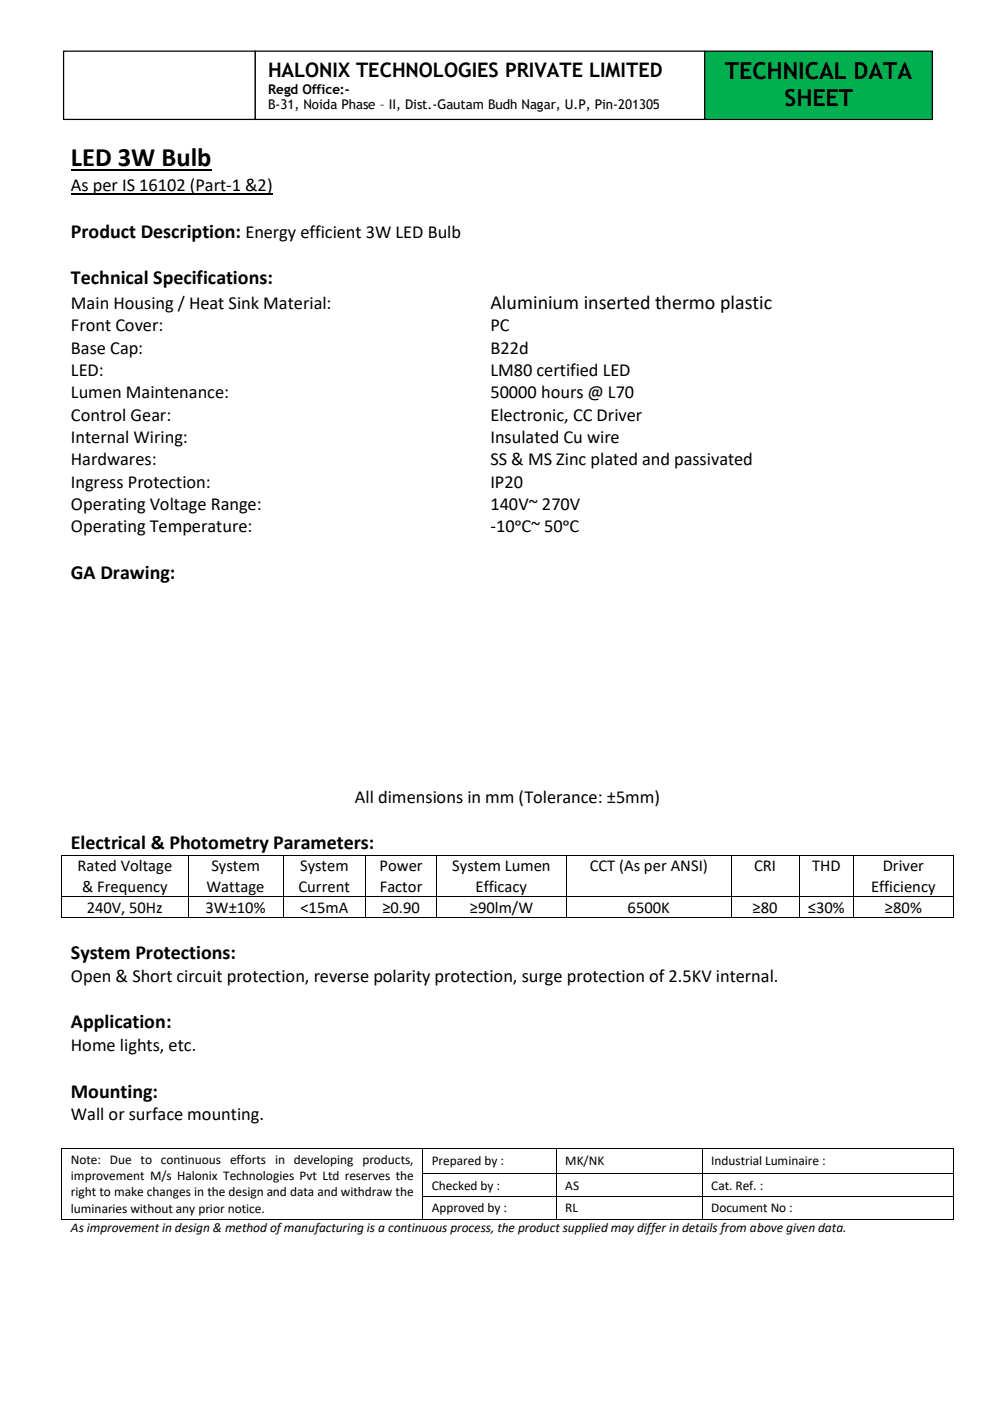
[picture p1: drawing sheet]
<svg xmlns="http://www.w3.org/2000/svg" width="210mm" height="297mm" viewBox="0 0 210 297" stroke-linecap="round" stroke-linejoin="round" font-family="sans-serif">
<defs><g id="words">
<text font-size="5.6" x="15" y="35.3">LED 3W Bulb</text>
<g font-size="5">
<text x="153.7" y="16.7">TECHNICAL DATA</text>
<text x="166.3" y="22.4">SHEET</text>
</g>
<g font-size="4.2">
<text x="56.8" y="16.3">HALONIX TECHNOLOGIES PRIVATE LIMITED</text>
<text x="15" y="50.3">Product Description: Energy efficient 3W LED Bulb</text>
<text x="15" y="60.2">Technical Specifications:</text>
<text x="103.9" y="65.4">Aluminium inserted thermo plastic</text>
<text x="15" y="122.7">GA Drawing:</text>
<text x="15" y="180">Electrical &amp; Photometry Parameters:</text>
<text x="15" y="203.3">System Protections:</text>
<text x="15" y="218">Application:</text>
<text x="15" y="232.6">Mounting:</text>
</g>
<g font-size="3.9">
<text x="15" y="40.5">As per IS 16102 (Part-1 &amp;2)</text>
<text x="15" y="65.4">Main Housing / Heat Sink Material:</text>
<text x="15" y="70.2">Front Cover:</text>
<text x="103.9" y="70.2">PC</text>
<text x="15" y="74.9">Base Cap:</text>
<text x="103.9" y="74.9">B22d</text>
<text x="15" y="79.7">LED:</text>
<text x="103.9" y="79.7">LM80 certified LED</text>
<text x="15" y="84.4">Lumen Maintenance:</text>
<text x="15" y="89.2">Control Gear:</text>
<text x="103.9" y="84.4">50000 hours @ L70</text>
<text x="103.9" y="89.2">Electronic, CC Driver</text>
<text x="15" y="93.9">Internal Wiring:</text>
<text x="103.9" y="93.9">Insulated Cu wire</text>
<text x="15" y="98.6">Hardwares:</text>
<text x="103.9" y="98.6">SS &amp; MS Zinc plated and passivated</text>
<text x="15" y="103.4">Ingress Protection:</text>
<text x="103.9" y="103.4">IP20</text>
<text x="15" y="108.1">Operating Voltage Range:</text>
<text x="15" y="112.8">Operating Temperature:</text>
<text x="103.9" y="108.1">140V~ 270V</text>
<text x="103.9" y="112.8">-10ᵒC~ 50ᵒC</text>
<text x="75.2" y="170.1">All dimensions in mm (Tolerance: ±5mm)</text>
<text x="15" y="208.1">Open &amp; Short circuit protection, reverse polarity protection, surge protection of 2.5KV internal.</text>
<text x="15" y="222.7">Home lights, etc.</text>
<text x="15" y="237.4">Wall or surface mounting.</text>
</g>
<g font-size="3.5">
<text x="16.4" y="184.6">Rated Voltage</text>
<text x="44.8" y="184.6">System</text>
<text x="63.6" y="184.6">System</text>
<text x="80.5" y="184.6">Power</text>
<text x="95.9" y="184.6">System Lumen</text>
<text x="125" y="184.6">CCT (As per ANSI)</text>
<text x="159.8" y="184.6">CRI</text>
<text x="172.1" y="184.6">THD</text>
<text x="187.1" y="184.6">Driver</text>
<text x="17.4" y="189">&amp; Frequency</text>
<text x="43.8" y="189">Wattage</text>
<text x="63.3" y="189">Current</text>
<text x="80.5" y="189">Factor</text>
<text x="100.8" y="189">Efficacy</text>
<text x="184.7" y="189">Efficiency</text>
<text x="18.4" y="193.4">240V, 50Hz</text>
<text x="43.6" y="193.4">3W±10%</text>
<text x="63.7" y="193.4">&lt;15mA</text>
<text x="81" y="193.4">≥0.90</text>
<text x="99.6" y="193.4">≥90lm/W</text>
<text x="133" y="193.4">6500K</text>
<text x="159.5" y="193.4">≥80</text>
<text x="171.2" y="193.4">≤30%</text>
<text x="187.6" y="193.4">≥80%</text>
</g>
<g font-size="2.8">
<text x="56.8" y="19.9">Regd Office:-</text>
<text x="56.8" y="23.2">B-31, Noida Phase – II, Dist.-Gautam Budh Nagar, U.P, Pin-201305</text>
<text x="15" y="246.6">Note: Due to continuous efforts in developing products,</text>
<text x="15" y="250.1">improvement M/s Halonix Technologies Pvt Ltd reserves the</text>
<text x="91.5" y="247">Prepared by :</text>
<text x="119.8" y="247">MK/NK</text>
<text x="150.7" y="247">Industrial Luminaire :</text>
<text x="15" y="253.5">right to make changes in the design and data and withdraw the</text>
<text x="15" y="257">luminaries without any prior notice.</text>
<text x="91.5" y="252.1">Checked by :</text>
<text x="91.5" y="257">Approved by :</text>
<text x="119.8" y="252.1">AS</text>
<text x="119.8" y="257">RL</text>
<text x="150.7" y="252.1">Cat. Ref. :</text>
<text x="150.7" y="257">Document No :</text>
<text x="15" y="261.1">As improvement in design &amp; method of manufacturing is a continuous process, the product supplied may differ in details from above given data.</text>
</g>
</g></defs>
<path d="M15 36.1h29.8" fill="none" stroke="#000" stroke-width=".38"/>
<path d="M15 41h42.7" fill="none" stroke="#000" stroke-width=".25"/>
<g fill="#000">
<path d="M13 181.1h.2v.2h-.2z" fill-rule="evenodd"/>
<path d="M13 181.1h.2v.2h-.2z" fill-rule="evenodd"/>
<path d="M13 189.9h.2v.2h-.2z" fill-rule="evenodd"/>
<path d="M13 194.4h.2v.2h-.2z" fill-rule="evenodd"/>
<path d="M13 194.4h.2v.2h-.2z" fill-rule="evenodd"/>
<path d="M39.8 181.1h.2v.2h-.2z" fill-rule="evenodd"/>
<path d="M39.8 189.9h.2v.2h-.2z" fill-rule="evenodd"/>
<path d="M39.8 194.4h.2v.2h-.2z" fill-rule="evenodd"/>
<path d="M60 181.1h.1v.2h-.1z" fill-rule="evenodd"/>
<path d="M60 189.9h.1v.2h-.1z" fill-rule="evenodd"/>
<path d="M60 194.4h.1v.2h-.1z" fill-rule="evenodd"/>
<path d="M77.5 181.1h.2v.2h-.2z" fill-rule="evenodd"/>
<path d="M77.5 189.9h.2v.2h-.2z" fill-rule="evenodd"/>
<path d="M77.5 194.4h.2v.2h-.2z" fill-rule="evenodd"/>
<path d="M92.5 181.1h.1v.2h-.1z" fill-rule="evenodd"/>
<path d="M92.5 189.9h.1v.2h-.1z" fill-rule="evenodd"/>
<path d="M92.5 194.4h.1v.2h-.1z" fill-rule="evenodd"/>
<path d="M120 181.1h.2v.2h-.2z" fill-rule="evenodd"/>
<path d="M120 189.9h.2v.2h-.2z" fill-rule="evenodd"/>
<path d="M120 194.4h.2v.2h-.2z" fill-rule="evenodd"/>
<path d="M155 181.1h.2v.2h-.2z" fill-rule="evenodd"/>
<path d="M155 189.9h.2v.2h-.2z" fill-rule="evenodd"/>
<path d="M155 194.4h.2v.2h-.2z" fill-rule="evenodd"/>
<path d="M169.3 181.1h.2v.2h-.2z" fill-rule="evenodd"/>
<path d="M169.3 189.9h.2v.2h-.2z" fill-rule="evenodd"/>
<path d="M169.3 194.4h.2v.2h-.2z" fill-rule="evenodd"/>
<path d="M180.9 181.1h.2v.2h-.2z" fill-rule="evenodd"/>
<path d="M180.9 189.9h.2v.2h-.2z" fill-rule="evenodd"/>
<path d="M180.9 194.4h.2v.2h-.2z" fill-rule="evenodd"/>
<path d="M201.9 181.1h.2v.2h-.2z" fill-rule="evenodd"/>
<path d="M201.9 181.1h.2v.2h-.2z" fill-rule="evenodd"/>
<path d="M201.9 189.9h.2v.2h-.2z" fill-rule="evenodd"/>
<path d="M201.9 194.4h.2v.2h-.2z" fill-rule="evenodd"/>
<path d="M201.9 194.4h.2v.2h-.2z" fill-rule="evenodd"/>
<path d="M13 243.2h.2v.2h-.2z" fill-rule="evenodd"/>
<path d="M13 243.2h.2v.2h-.2z" fill-rule="evenodd"/>
<path d="M13 248.7h.2v.1h-.2z" fill-rule="evenodd"/>
<path d="M13 253.6h.2v.1h-.2z" fill-rule="evenodd"/>
<path d="M13 258.3h.2v.2h-.2z" fill-rule="evenodd"/>
<path d="M13 258.3h.2v.2h-.2z" fill-rule="evenodd"/>
<path d="M89.6 243.2h.1v.2h-.1z" fill-rule="evenodd"/>
<path d="M89.6 248.7h.1v.1h-.1z" fill-rule="evenodd"/>
<path d="M89.6 253.6h.1v.1h-.1z" fill-rule="evenodd"/>
<path d="M89.6 258.3h.1v.2h-.1z" fill-rule="evenodd"/>
<path d="M117.9 243.2h.2v.2h-.2z" fill-rule="evenodd"/>
<path d="M117.9 248.7h.2v.1h-.2z" fill-rule="evenodd"/>
<path d="M117.9 253.6h.2v.1h-.2z" fill-rule="evenodd"/>
<path d="M117.9 258.3h.2v.2h-.2z" fill-rule="evenodd"/>
<path d="M148.8 243.2h.1v.2h-.1z" fill-rule="evenodd"/>
<path d="M148.8 248.7h.1v.1h-.1z" fill-rule="evenodd"/>
<path d="M148.8 253.6h.1v.1h-.1z" fill-rule="evenodd"/>
<path d="M148.8 258.3h.1v.2h-.1z" fill-rule="evenodd"/>
<path d="M201.9 243.2h.2v.2h-.2z" fill-rule="evenodd"/>
<path d="M201.9 243.2h.2v.2h-.2z" fill-rule="evenodd"/>
<path d="M201.9 248.7h.2v.1h-.2z" fill-rule="evenodd"/>
<path d="M201.9 253.6h.2v.1h-.2z" fill-rule="evenodd"/>
<path d="M201.9 258.3h.2v.2h-.2z" fill-rule="evenodd"/>
<path d="M201.9 258.3h.2v.2h-.2z" fill-rule="evenodd"/>
</g>
<g fill="none" stroke="#000" stroke-width=".21">
<path d="M13.1 181.3v8.6M13.1 190.1v4.3M13.2 181.2h26.6M13.2 190h26.6M13.2 194.5h26.6M39.9 181.3v8.6M39.9 190.1v4.3M40 181.2h20M40 190h20M40 194.5h20M60 181.3v8.6M60 190.1v4.3"/>
<path d="M60.1 181.2h17.4M60.1 190h17.4M60.1 194.5h17.4M77.6 181.3v8.6M77.6 190.1v4.3M77.7 181.2h14.8M77.7 190h14.8M77.7 194.5h14.8M92.6 181.3v8.6M92.6 190.1v4.3M92.6 181.2h27.4M92.6 190h27.4"/>
<path d="M92.6 194.5h27.4M120.1 181.3v8.6M120.1 190.1v4.3M120.2 181.2h34.8M120.2 190h34.8M120.2 194.5h34.8M155.1 181.3v8.6M155.1 190.1v4.3M155.2 181.2h14.1M155.2 190h14.1M155.2 194.5h14.1M169.4 181.3v8.6"/>
<path d="M169.4 190.1v4.3M169.5 181.2h11.4M169.5 190h11.4M169.5 194.5h11.4M181 181.3v8.6M181 190.1v4.3M181.1 181.2h20.8M181.1 190h20.8M181.1 194.5h20.8M202 181.3v8.6M202 190.1v4.3M13.1 243.4v5.3"/>
<path d="M13.1 248.8v4.8M13.1 253.7v4.6M13.2 243.3h76.4M13.2 258.4h76.4M89.6 243.4v5.3M89.6 248.8v4.8M89.6 253.7v4.6M89.7 243.3h28.2M89.7 248.7h28.2M89.7 253.7h28.2M89.7 258.4h28.2M118 243.4v5.3"/>
<path d="M118 248.8v4.8M118 253.7v4.6M118.1 243.3h30.7M118.1 248.7h30.7M118.1 253.7h30.7M118.1 258.4h30.7M148.8 243.4v5.3M148.8 248.8v4.8M148.8 253.7v4.6M148.9 243.3h53M148.9 248.7h53M148.9 253.7h53"/>
<path d="M148.9 258.4h53M202 243.4v5.3M202 248.8v4.8M202 253.7v4.6"/>
</g>
<path d="M149.4 10.8h48.2v14.5h-48.2z" fill-rule="evenodd" fill="#00b050"/>
<path d="M149.4 10.8h48.2v14.5h-48.2z" fill="none" stroke="#000" stroke-width=".26"/>
<path d="M13.5 10.8h40.6v14.5h-40.6z" fill-rule="evenodd" fill="#fff"/>
<path d="M13.5 10.8h40.6v14.5h-40.6z" fill="none" stroke="#000" stroke-width=".26"/>
<path d="M54.1 10.8h95.3v14.5h-95.3z" fill-rule="evenodd" fill="#fff"/>
<path d="M54.1 10.8h95.3v14.5h-95.3z" fill="none" stroke="#000" stroke-width=".26"/>
<use href="#words"/>
</svg>
